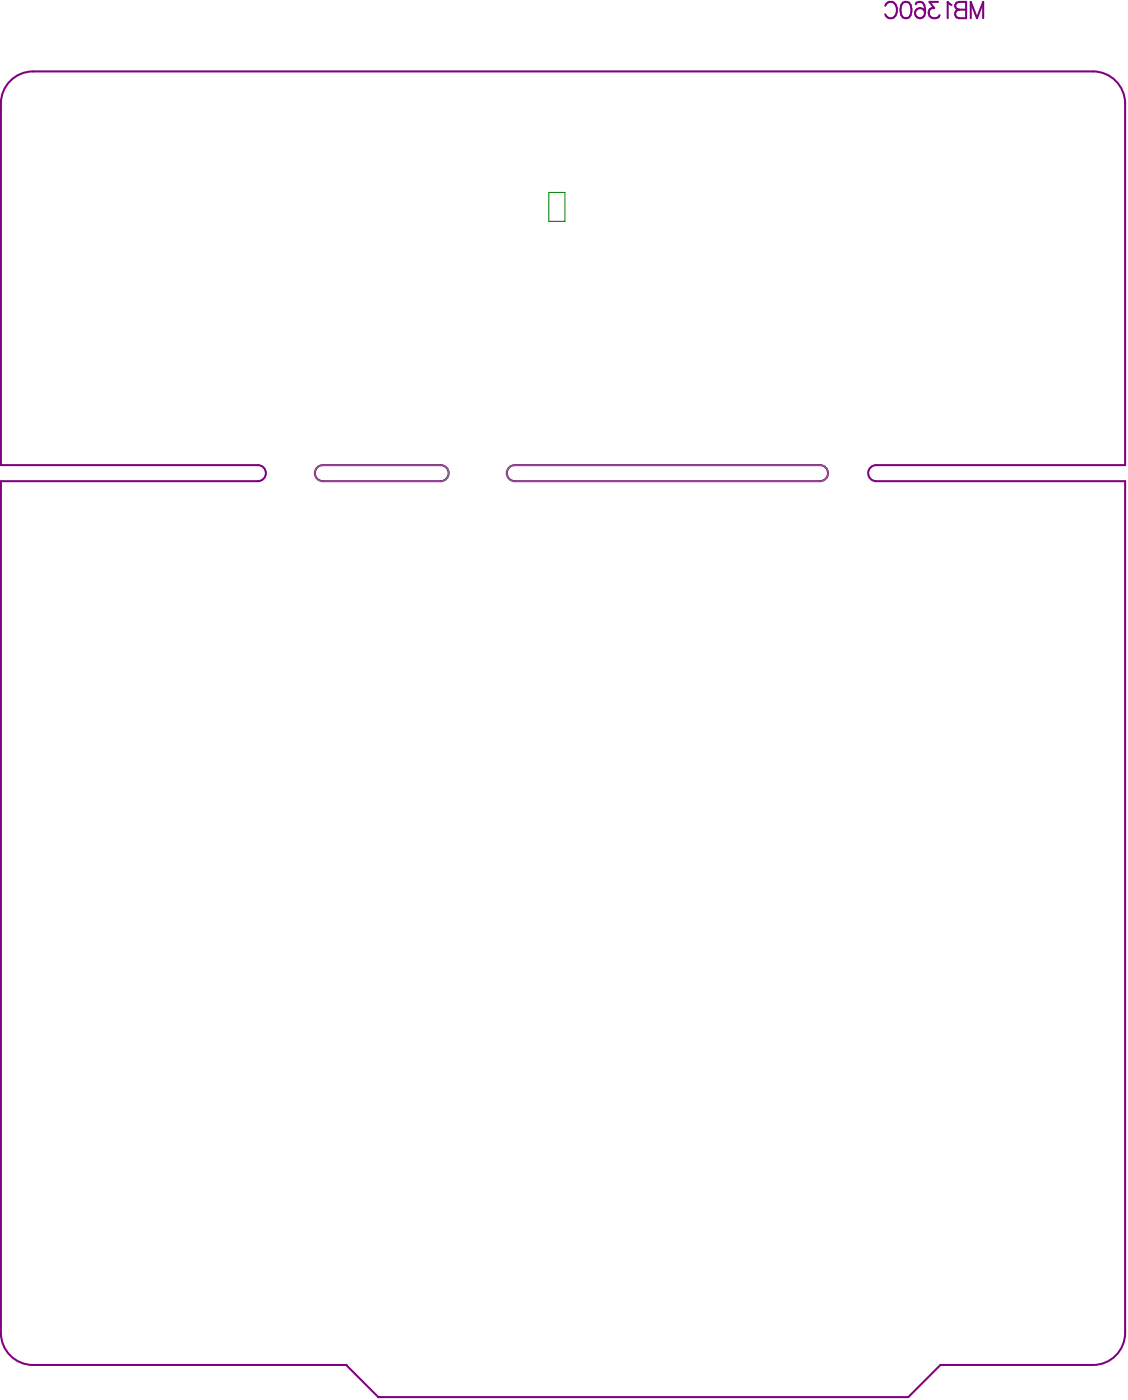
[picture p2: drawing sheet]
<svg xmlns="http://www.w3.org/2000/svg" width="234mm" height="290mm" viewBox="0 0 234 290" stroke-linecap="round" stroke-linejoin="round" font-family="sans-serif">
<path d="M194.7 282.7h.4" fill="none" stroke="#800080" stroke-width=".42"/>
<circle cx="78.3" cy="289.4" r=".21" fill="#800080"/>
<g fill="none" stroke="#800080" stroke-width=".42">
<path d="M183.3 1.2a1.24 1.24 0 0 1 1.4-.8 1.24 1.24 0 0 1 1 1.3 1.48 1.48 0 0 1-.3 1.6 1.48 1.48 0 0 1-1.6 .3l-.5-.6M186.9 .6a1.09 1.09 0 0 1 1.6 .4 2.79 2.79 0 0 1-.3 2.6 1.1 1.1 0 0 1-1.6-.5 2.79 2.79 0 0 1 .3-2.5zM189.6 .9a.99 .99 0 0 1 1.4-.3l.4 .4 .1 1.6M194.2 .4h-1.8l1 1.3a1.09 1.09 0 0 0-1.1 1.2 1.09 1.09 0 0 0 1.4 .9l.5-.2 .3-.5M197 1l-.8-.6v3.4M198.1 .6l.5-.2h1.4v3.4h-1.4a.89 .89 0 0 1-.9-.9 .89 .89 0 0 1 .9-.9l-.5-.2a.78 .78 0 0 1 0-1.2zM198.6 2h1.4M201 3.8v-3.4l1.3 3.4 1.3-3.4v3.4M65.7 96.8l.7-.4 .5-.1h24.3a1.66 1.66 0 0 1 1.7 1.7 1.66 1.66 0 0 1-1.7 1.7h-24.3a1.66 1.66 0 0 1-1.6-1.1 1.66 1.66 0 0 1 .4-1.8zM105.4 96.8l.7-.4 .5-.1h63.2a1.66 1.66 0 0 1 1.6 1.7 1.66 1.66 0 0 1-1.6 1.7h-63.2a1.66 1.66 0 0 1-1.5-1.1 1.66 1.66 0 0 1 .3-1.8zM71.7 282.7l6.6 6.7h109.8l6.6-6.7M71.8 282.7h-65a6.7 6.7 0 0 1-6.6-6.6v-176.4h53.2a1.66 1.66 0 0 0 1.6-1.7 1.66 1.66 0 0 0-1.6-1.7h-53.2v-74.8a6.7 6.7 0 0 1 6.6-6.7h219.5a6.7 6.7 0 0 1 6.6 6.7v74.8h-51.5a1.66 1.66 0 0 0-1.7 1.7 1.66 1.66 0 0 0 1.7 1.7h51.5v176.4a6.7 6.7 0 0 1-6.6 6.6h-31.2"/>
<circle cx="190.5" cy="2.7" r="1.05"/>
</g>
<path d="M113.6 39.9h3.4v5.9h-3.4z" fill="none" stroke="#008000" stroke-width=".21"/>
<path d="M65.9 96.6l.6-.3h24.7a1.66 1.66 0 0 1 1.7 1.7 1.66 1.66 0 0 1-1.7 1.7h-24.3a1.67 1.67 0 0 1-1.7-1.2 1.67 1.67 0 0 1 .7-1.9zM105.6 96.6l.7-.3h63.5a1.66 1.66 0 0 1 1.7 1.7 1.66 1.66 0 0 1-1.7 1.7h-63.2a1.67 1.67 0 0 1-1.6-1.2 1.67 1.67 0 0 1 .6-1.9z" fill="none" stroke="#808080" stroke-width=".21"/>
</svg>
